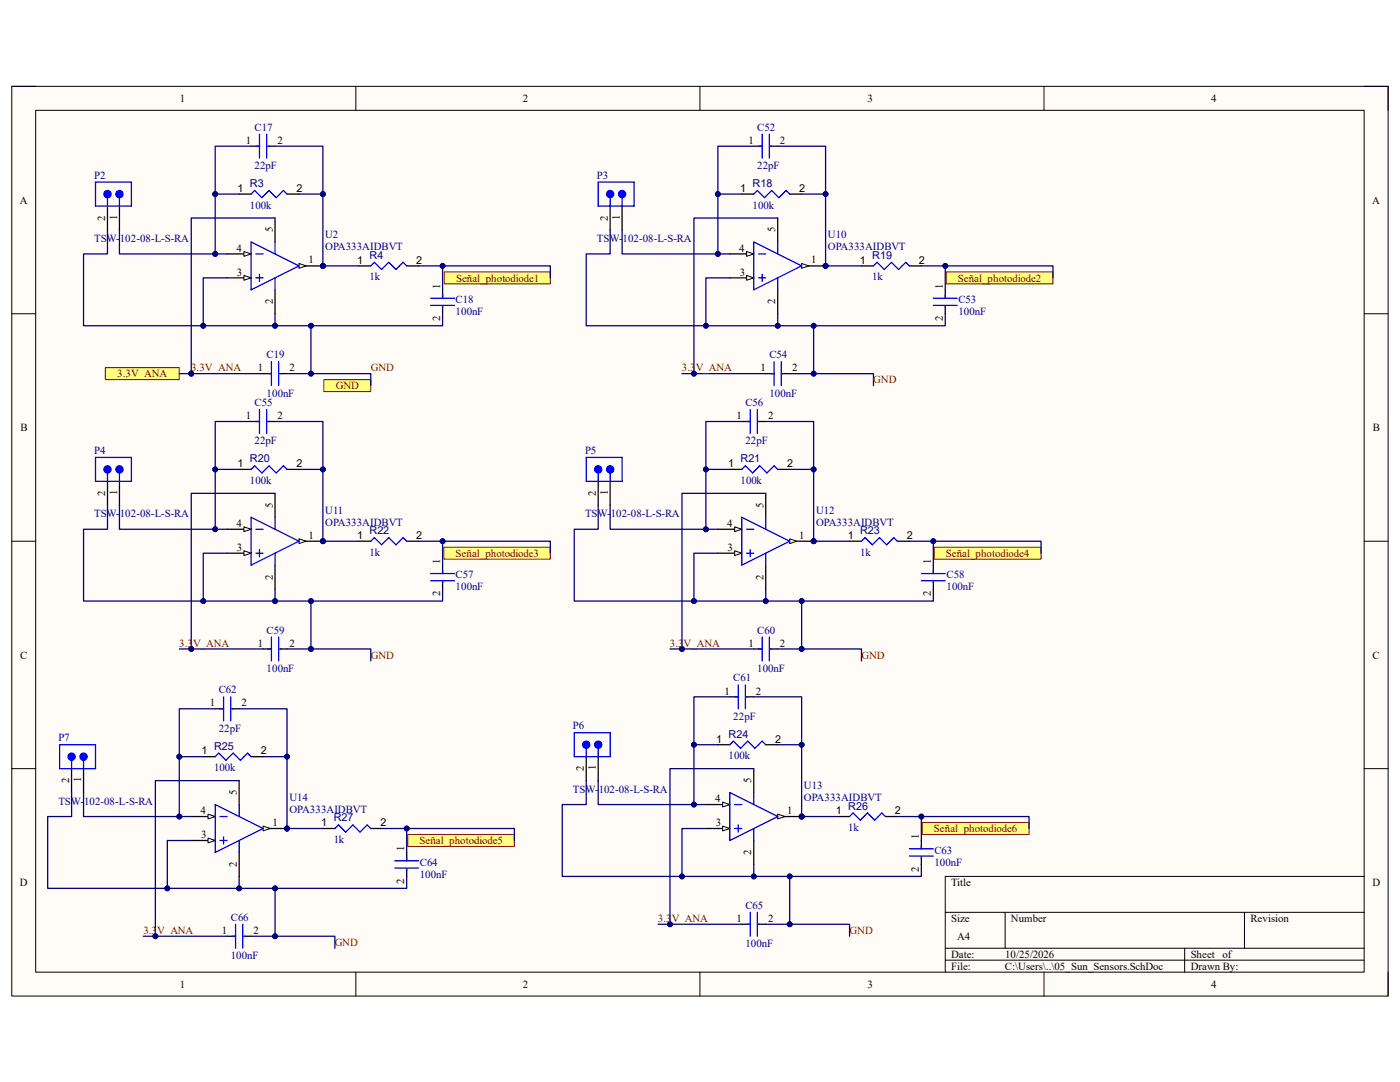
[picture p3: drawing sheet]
<svg xmlns="http://www.w3.org/2000/svg" width="279mm" height="216mm" viewBox="0 0 279 216" stroke-linecap="round" stroke-linejoin="round" font-family="sans-serif">
<defs><g id="words">
<g font-size="2.2">
<text x="35.9" y="20.4">1</text>
<text x="104.4" y="20.4">2</text>
<text x="173.1" y="20.4">3</text>
<text x="241.7" y="20.4">4</text>
<text x="49.1" y="28.7">1</text>
<text x="55.4" y="28.7">2</text>
<text x="149.4" y="28.7">1</text>
<text x="155.7" y="28.7">2</text>
<text x="3.9" y="40.6">A</text>
<text x="47.4" y="38.3">1</text>
<text x="59.2" y="38.3">2</text>
<text x="147.7" y="38.3">1</text>
<text x="159.5" y="38.3">2</text>
<text x="273.9" y="40.6">A</text>
<text x="21" y="44" transform="rotate(-90 21 44)">2</text>
<text x="23.4" y="43.9" transform="rotate(-90 23.4 43.9)">1</text>
<text x="54.4" y="46.4" transform="rotate(-90 54.4 46.4)">5</text>
<text x="121.3" y="44" transform="rotate(-90 121.3 44)">2</text>
<text x="123.7" y="43.9" transform="rotate(-90 123.7 43.9)">1</text>
<text x="154.7" y="46.4" transform="rotate(-90 154.7 46.4)">5</text>
<text x="47.2" y="50.2">4</text>
<text x="61.6" y="52.6">1</text>
<text x="71.3" y="52.6">1</text>
<text x="83.1" y="52.6">2</text>
<text x="147.5" y="50.2">4</text>
<text x="161.9" y="52.6">1</text>
<text x="171.6" y="52.6">1</text>
<text x="183.4" y="52.6">2</text>
<text x="47.3" y="55">3</text>
<text x="87.8" y="57.6" transform="rotate(-90 87.8 57.6)">1</text>
<text x="147.6" y="55">3</text>
<text x="188.2" y="57.6" transform="rotate(-90 188.2 57.6)">1</text>
<text x="54.4" y="60.7" transform="rotate(-90 54.4 60.7)">2</text>
<text x="87.8" y="64.1" transform="rotate(-90 87.8 64.1)">2</text>
<text x="154.7" y="60.7" transform="rotate(-90 154.7 60.7)">2</text>
<text x="188.2" y="64.1" transform="rotate(-90 188.2 64.1)">2</text>
<text x="51.4" y="74.1">1</text>
<text x="57.7" y="74.1">2</text>
<text x="151.8" y="74.1">1</text>
<text x="158.1" y="74.1">2</text>
<text x="49.1" y="83.7">1</text>
<text x="55.4" y="83.7">2</text>
<text x="147" y="83.7">1</text>
<text x="153.3" y="83.7">2</text>
<text x="4.1" y="86">B</text>
<text x="274" y="86">B</text>
<text x="47.4" y="93.2">1</text>
<text x="59.2" y="93.2">2</text>
<text x="145.3" y="93.2">1</text>
<text x="157.1" y="93.2">2</text>
<text x="21" y="98.9" transform="rotate(-90 21 98.9)">2</text>
<text x="23.4" y="98.8" transform="rotate(-90 23.4 98.8)">1</text>
<text x="54.4" y="101.3" transform="rotate(-90 54.4 101.3)">5</text>
<text x="118.9" y="98.9" transform="rotate(-90 118.9 98.9)">2</text>
<text x="121.3" y="98.8" transform="rotate(-90 121.3 98.8)">1</text>
<text x="152.4" y="101.3" transform="rotate(-90 152.4 101.3)">5</text>
<text x="47.2" y="105.2">4</text>
<text x="61.6" y="107.5">1</text>
<text x="71.3" y="107.5">1</text>
<text x="83.1" y="107.5">2</text>
<text x="145.1" y="105.2">4</text>
<text x="159.5" y="107.5">1</text>
<text x="169.2" y="107.5">1</text>
<text x="181" y="107.5">2</text>
<text x="47.3" y="109.9">3</text>
<text x="87.8" y="112.5" transform="rotate(-90 87.8 112.5)">1</text>
<text x="145.2" y="109.9">3</text>
<text x="185.8" y="112.5" transform="rotate(-90 185.8 112.5)">1</text>
<text x="54.4" y="115.7" transform="rotate(-90 54.4 115.7)">2</text>
<text x="87.8" y="119" transform="rotate(-90 87.8 119)">2</text>
<text x="152.4" y="115.7" transform="rotate(-90 152.4 115.7)">2</text>
<text x="185.8" y="119" transform="rotate(-90 185.8 119)">2</text>
<text x="4" y="131.4">C</text>
<text x="51.4" y="129">1</text>
<text x="57.7" y="129">2</text>
<text x="149.4" y="129">1</text>
<text x="155.7" y="129">2</text>
<text x="273.9" y="131.4">C</text>
<text x="41.9" y="141">1</text>
<text x="48.2" y="141">2</text>
<text x="144.6" y="138.6">1</text>
<text x="150.9" y="138.6">2</text>
<text x="142.9" y="148.2">1</text>
<text x="154.7" y="148.2">2</text>
<text x="40.2" y="150.5">1</text>
<text x="52" y="150.5">2</text>
<text x="116.5" y="153.9" transform="rotate(-90 116.5 153.9)">2</text>
<text x="118.9" y="153.7" transform="rotate(-90 118.9 153.7)">1</text>
<text x="13.8" y="156.3" transform="rotate(-90 13.8 156.3)">2</text>
<text x="16.2" y="156.1" transform="rotate(-90 16.2 156.1)">1</text>
<text x="47.2" y="158.6" transform="rotate(-90 47.2 158.6)">5</text>
<text x="142.7" y="160.1">4</text>
<text x="149.9" y="156.3" transform="rotate(-90 149.9 156.3)">5</text>
<text x="40" y="162.5">4</text>
<text x="40.1" y="167.3">3</text>
<text x="54.4" y="164.8">1</text>
<text x="64.1" y="164.9">1</text>
<text x="75.9" y="164.9">2</text>
<text x="142.8" y="164.8">3</text>
<text x="157.1" y="162.5">1</text>
<text x="166.8" y="162.5">1</text>
<text x="178.6" y="162.5">2</text>
<text x="183.4" y="167.5" transform="rotate(-90 183.4 167.5)">1</text>
<text x="47.2" y="173" transform="rotate(-90 47.2 173)">2</text>
<text x="80.7" y="169.8" transform="rotate(-90 80.7 169.8)">1</text>
<text x="149.9" y="170.6" transform="rotate(-90 149.9 170.6)">2</text>
<text x="183.4" y="174" transform="rotate(-90 183.4 174)">2</text>
<text x="4" y="176.8">D</text>
<text x="80.7" y="176.3" transform="rotate(-90 80.7 176.3)">2</text>
<text x="189.8" y="176.8">Title</text>
<text x="273.9" y="176.8">D</text>
<text x="147" y="184">1</text>
<text x="153.3" y="184">2</text>
<text x="189.8" y="184">Size</text>
<text x="201.8" y="184">Number</text>
<text x="249.6" y="184">Revision</text>
<text x="44.3" y="186.4">1</text>
<text x="50.6" y="186.4">2</text>
<text x="189.8" y="191.1">Date:</text>
<text x="191" y="187.5">A4</text>
<text x="200.6" y="191.1">10/25/2026</text>
<text x="237.6" y="191.1">Sheet of</text>
<text x="35.9" y="197.1">1</text>
<text x="104.4" y="197.1">2</text>
<text x="173.1" y="197.1">3</text>
<text x="189.8" y="193.5">File:</text>
<text x="200.6" y="193.5">C:\Users\..\05_Sun_Sensors.SchDoc</text>
<text x="237.6" y="193.5">Drawn By:</text>
<text x="241.7" y="197.1">4</text>
</g>
<g font-size="2.2" fill="#000080">
<text x="50.8" y="26.1">C17</text>
<text x="151.1" y="26.1">C52</text>
<text x="18.8" y="35.6">P2</text>
<text x="50.8" y="33.7">22pF</text>
<text x="119.1" y="35.6">P3</text>
<text x="151.1" y="33.7">22pF</text>
<text x="49.9" y="41.6">100k</text>
<text x="49.9" y="37.3">R3</text>
<text x="150.2" y="41.6">100k</text>
<text x="150.2" y="37.3">R18</text>
<text x="64.9" y="47.6">U2</text>
<text x="165.2" y="47.6">U10</text>
<text x="18.8" y="48.3">TSW-102-08-L-S-RA</text>
<text x="64.9" y="50">OPA333AIDBVT</text>
<text x="73.7" y="51.6">R4</text>
<text x="119.1" y="48.3">TSW-102-08-L-S-RA</text>
<text x="165.2" y="50">OPA333AIDBVT</text>
<text x="174.1" y="51.6">R19</text>
<text x="73.7" y="55.9">1k</text>
<text x="174.1" y="55.9">1k</text>
<text x="90.9" y="62.9">100nF</text>
<text x="90.9" y="60.5">C18</text>
<text x="191.3" y="62.9">100nF</text>
<text x="191.3" y="60.5">C53</text>
<text x="53.2" y="71.5">C19</text>
<text x="153.5" y="71.5">C54</text>
<text x="50.8" y="81">C55</text>
<text x="53.2" y="79.1">100nF</text>
<text x="148.8" y="81">C56</text>
<text x="153.5" y="79.1">100nF</text>
<text x="50.8" y="88.6">22pF</text>
<text x="148.8" y="88.6">22pF</text>
<text x="18.8" y="90.6">P4</text>
<text x="49.9" y="92.2">R20</text>
<text x="116.8" y="90.6">P5</text>
<text x="147.8" y="92.2">R21</text>
<text x="49.9" y="96.6">100k</text>
<text x="147.8" y="96.6">100k</text>
<text x="18.8" y="103.3">TSW-102-08-L-S-RA</text>
<text x="64.9" y="102.5">U11</text>
<text x="64.9" y="104.9">OPA333AIDBVT</text>
<text x="73.7" y="106.6">R22</text>
<text x="116.8" y="103.3">TSW-102-08-L-S-RA</text>
<text x="162.9" y="102.5">U12</text>
<text x="162.9" y="104.9">OPA333AIDBVT</text>
<text x="171.7" y="106.6">R23</text>
<text x="73.7" y="110.9">1k</text>
<text x="171.7" y="110.9">1k</text>
<text x="90.9" y="117.8">100nF</text>
<text x="90.9" y="115.4">C57</text>
<text x="188.9" y="117.8">100nF</text>
<text x="188.9" y="115.4">C58</text>
<text x="53.2" y="126.4">C59</text>
<text x="151.1" y="126.4">C60</text>
<text x="53.2" y="134">100nF</text>
<text x="146.3" y="136">C61</text>
<text x="151.1" y="134">100nF</text>
<text x="43.6" y="138.3">C62</text>
<text x="146.3" y="143.6">22pF</text>
<text x="11.6" y="147.9">P7</text>
<text x="42.7" y="149.6">R25</text>
<text x="43.6" y="146">22pF</text>
<text x="114.3" y="145.5">P6</text>
<text x="145.4" y="147.2">R24</text>
<text x="42.7" y="153.9">100k</text>
<text x="145.4" y="151.5">100k</text>
<text x="11.6" y="160.6">TSW-102-08-L-S-RA</text>
<text x="57.7" y="159.9">U14</text>
<text x="114.3" y="158.2">TSW-102-08-L-S-RA</text>
<text x="160.4" y="157.4">U13</text>
<text x="160.4" y="159.9">OPA333AIDBVT</text>
<text x="169.3" y="161.5">R26</text>
<text x="57.7" y="162.2">OPA333AIDBVT</text>
<text x="66.6" y="163.9">R27</text>
<text x="169.3" y="165.8">1k</text>
<text x="66.6" y="168.2">1k</text>
<text x="83.8" y="172.7">C64</text>
<text x="186.5" y="172.7">100nF</text>
<text x="186.5" y="170.3">C63</text>
<text x="83.8" y="175.1">100nF</text>
<text x="46.1" y="183.7">C66</text>
<text x="148.8" y="181.4">C65</text>
<text x="46.1" y="191.4">100nF</text>
<text x="148.8" y="189">100nF</text>
</g>
<g font-size="2.2" fill="#800000">
<text x="91" y="56.2">Señal_photodiode1</text>
<text x="191.2" y="56.2">Señal_photodiode2</text>
<text x="23.4" y="75.3">3.3V_ANA</text>
<text x="38.1" y="74.1">3.3V_ANA</text>
<text x="67" y="77.7">GND</text>
<text x="74" y="74.1">GND</text>
<text x="136.1" y="74.1">3.3V_ANA</text>
<text x="174.3" y="76.5">GND</text>
<text x="90.9" y="111.1">Señal_photodiode3</text>
<text x="188.8" y="111.1">Señal_photodiode4</text>
<text x="35.8" y="129">3.3V_ANA</text>
<text x="74" y="131.4">GND</text>
<text x="133.7" y="129">3.3V_ANA</text>
<text x="171.9" y="131.4">GND</text>
<text x="186.4" y="166">Señal_photodiode6</text>
<text x="83.7" y="168.4">Señal_photodiode5</text>
<text x="131.3" y="184">3.3V_ANA</text>
<text x="28.6" y="186.4">3.3V_ANA</text>
<text x="66.8" y="188.8">GND</text>
<text x="169.5" y="186.4">GND</text>
</g>
</g></defs>
<path d="M2.3 17.2h274.7v181.6h-274.7z" fill-rule="evenodd" fill="#fffcf8"/>
<path d="M2.3 17.2h274.7v181.6h-274.7z" fill="none" stroke="#000" stroke-width=".2"/>
<path d="M7.1 22h265.1v172h-265.1z" fill-rule="evenodd" fill="#fffcf8"/>
<g fill="none" stroke="#000" stroke-width=".2">
<path d="M2.3 17.2h4.8M71 17.2v4.8M139.7 17.2v4.8M208.4 17.2v4.8M272.2 17.2h4.8v4.8M7.1 22h265.1v172h-265.1zM2.3 62.6h4.8M272.2 62.6h4.8M2.3 108h4.8M272.2 108h4.8M2.3 153.4h4.8M272.2 153.4h4.8"/>
<path d="M272.2 174.9h-83.6v19.1M71 194v4.8M139.7 194v4.8M188.6 182h83.6M188.6 189.2h83.6M188.6 191.6h83.6M200.6 182v7.2M208.4 194v4.8M236.4 189.2v4.8M248.4 182v7.2M277 194v4.8"/>
</g>
<circle cx="64.4" cy="53.1" r=".48" fill="#000080"/>
<circle cx="64.4" cy="53.1" r=".48" fill="none" stroke="#000080" stroke-width=".2"/>
<path d="M45.3 50.7h4.8" fill="none" stroke="#000" stroke-width=".25"/>
<path d="M48.7 50.2l1.4 .5-1.4 .4z" fill="#f8fcff"/>
<path d="M48.7 50.2l1.4 .5-1.4 .4z" fill="none" stroke="#000" stroke-width=".2"/>
<path d="M45.3 55.4h4.8" fill="none" stroke="#000" stroke-width=".25"/>
<path d="M48.7 55l1.4 .4-1.4 .5z" fill="#f8fcff"/>
<path d="M48.7 55l1.4 .4-1.4 .5z" fill="none" stroke="#000" stroke-width=".2"/>
<path d="M54.9 57.8v4.8M59.7 53.1h4.7" fill="none" stroke="#000" stroke-width=".25"/>
<path d="M59.7 52.6l1.4 .5-1.4 .4z" fill="#f8fcff"/>
<path d="M59.7 52.6l1.4 .5-1.4 .4z" fill="none" stroke="#000" stroke-width=".2"/>
<circle cx="64.4" cy="53.1" r=".48" fill="#000080"/>
<circle cx="64.4" cy="53.1" r=".48" fill="none" stroke="#000080" stroke-width=".2"/>
<path d="M47.7 38.7h2.4M50.1 29.2h1.7M53.5 29.2h1.4M57.3 38.7h2.4M54.9 43.5v4.8M71.6 53.1h2.4M81.2 53.1h2.4M88.3 57.8v1.7M52.5 74.6h1.7M55.8 74.6h1.5M88.3 61.2v1.4" fill="none" stroke="#000" stroke-width=".25"/>
<g fill="none" stroke="#00f" stroke-width=".25">
<path d="M50.1 38.7l.7-.7 1.5 1.4 1.4-1.4 1.4 1.4 1.5-1.4 .7 .7M51.1 29.2h.7M51.8 26.8v4.8M53.2 26.8v4.8M53.5 29.2h.2M50.1 48.3l9.6 4.8-9.6 4.7zM51.1 50.7h1.4M51.1 55.4h1.4M51.8 54.7v1.5M54.9 48.3v2.4M54.9 55.4v2.4M74 53.1l.7-.8 1.4 1.5 1.5-1.5 1.4 1.5 1.4-1.5 .8 .8"/>
<path d="M85.9 59.5h4.8M88.3 58.8v.7M53.5 74.6h.7M54.2 72.2v4.7M55.6 72.2v4.7M55.8 74.6h.3M85.9 60.9h4.8M88.3 61.2v.2"/>
</g>
<path d="M88.7 54.3h21.1v2.3h-21.1z" fill-rule="evenodd" fill="#ffff80"/>
<path d="M88.7 54.3h21.1v2.3h-21.1z" fill="none" stroke="#800000" stroke-width=".2"/>
<path d="M64.6 75.7h9.4v2.4h-9.4z" fill-rule="evenodd" fill="#ffff80"/>
<path d="M64.6 75.7h9.4v2.4h-9.4z" fill="none" stroke="#800000" stroke-width=".2"/>
<path d="M21 73.4h14.8v2.3h-14.8z" fill-rule="evenodd" fill="#ffff80"/>
<path d="M21 73.4h14.8v2.3h-14.8z" fill="none" stroke="#800000" stroke-width=".2"/>
<circle cx="164.8" cy="53.1" r=".48" fill="#000080"/>
<circle cx="164.8" cy="53.1" r=".48" fill="none" stroke="#000080" stroke-width=".2"/>
<path d="M145.7 50.7h4.7" fill="none" stroke="#000" stroke-width=".25"/>
<path d="M149 50.2l1.4 .5-1.4 .4z" fill="#f8fcff"/>
<path d="M149 50.2l1.4 .5-1.4 .4z" fill="none" stroke="#000" stroke-width=".2"/>
<path d="M145.7 55.4h4.7" fill="none" stroke="#000" stroke-width=".25"/>
<path d="M149 55l1.4 .4-1.4 .5z" fill="#f8fcff"/>
<path d="M149 55l1.4 .4-1.4 .5z" fill="none" stroke="#000" stroke-width=".2"/>
<path d="M155.2 57.8v4.8M160 53.1h4.8" fill="none" stroke="#000" stroke-width=".25"/>
<path d="M160 52.6l1.4 .5-1.4 .4z" fill="#f8fcff"/>
<path d="M160 52.6l1.4 .5-1.4 .4z" fill="none" stroke="#000" stroke-width=".2"/>
<circle cx="164.8" cy="53.1" r=".48" fill="#000080"/>
<circle cx="164.8" cy="53.1" r=".48" fill="none" stroke="#000080" stroke-width=".2"/>
<path d="M148 38.7h2.4M150.4 29.2h1.7M153.8 29.2h1.4M157.6 38.7h2.4M155.2 43.5v4.8M171.9 53.1h2.4M181.5 53.1h2.4M188.6 57.8v1.7M152.8 74.6h1.7M156.2 74.6h1.4M188.6 61.2v1.4" fill="none" stroke="#000" stroke-width=".25"/>
<g fill="none" stroke="#00f" stroke-width=".25">
<path d="M150.4 38.7l.7-.7 1.5 1.4 1.4-1.4 1.4 1.4 1.5-1.4 .7 .7M151.4 29.2h.7M152.1 26.8v4.8M153.5 26.8v4.8M153.8 29.2h.2M150.4 48.3l9.6 4.8-9.6 4.7zM151.4 50.7h1.4M151.4 55.4h1.4M152.1 54.7v1.5M155.2 48.3v2.4M155.2 55.4v2.4M174.3 53.1l.7-.8 1.5 1.5 1.4-1.5 1.4 1.5 1.5-1.5 .7 .8"/>
<path d="M186.3 59.5h4.7M188.6 58.8v.7M153.8 74.6h.7M154.5 72.2v4.7M155.9 72.2v4.7M156.2 74.6h.2M186.3 60.9h4.7M188.6 61.2v.2"/>
</g>
<path d="M188.8 54.3h21.3v2.3h-21.3z" fill-rule="evenodd" fill="#ffff80"/>
<path d="M188.8 54.3h21.3v2.3h-21.3z" fill="none" stroke="#800000" stroke-width=".2"/>
<circle cx="64.4" cy="108" r=".48" fill="#000080"/>
<circle cx="64.4" cy="108" r=".48" fill="none" stroke="#000080" stroke-width=".2"/>
<path d="M45.3 105.6h4.8" fill="none" stroke="#000" stroke-width=".25"/>
<path d="M48.7 105.1l1.4 .5-1.4 .5z" fill="#f8fcff"/>
<path d="M48.7 105.1l1.4 .5-1.4 .5z" fill="none" stroke="#000" stroke-width=".2"/>
<path d="M45.3 110.4h4.8" fill="none" stroke="#000" stroke-width=".25"/>
<path d="M48.7 109.9l1.4 .5-1.4 .5z" fill="#f8fcff"/>
<path d="M48.7 109.9l1.4 .5-1.4 .5z" fill="none" stroke="#000" stroke-width=".2"/>
<path d="M54.9 112.8v4.7M59.7 108h4.7" fill="none" stroke="#000" stroke-width=".25"/>
<path d="M59.7 107.5l1.4 .5-1.4 .5z" fill="#f8fcff"/>
<path d="M59.7 107.5l1.4 .5-1.4 .5z" fill="none" stroke="#000" stroke-width=".2"/>
<circle cx="64.4" cy="108" r=".48" fill="#000080"/>
<circle cx="64.4" cy="108" r=".48" fill="none" stroke="#000080" stroke-width=".2"/>
<path d="M47.7 93.7h2.4M50.1 84.1h1.7M53.5 84.1h1.4M54.9 98.4v4.8M57.3 93.7h2.4M71.6 108h2.4M81.2 108h2.4M88.3 112.8v1.6M88.3 116.1v1.4M52.5 129.5h1.7M55.8 129.5h1.5" fill="none" stroke="#000" stroke-width=".25"/>
<g fill="none" stroke="#00f" stroke-width=".25">
<path d="M50.1 93.7l.7-.8 1.5 1.5 1.4-1.5 1.4 1.5 1.5-1.5 .7 .8M51.1 84.1h.7M51.8 81.7v4.8M53.2 81.7v4.8M53.5 84.1h.2M50.1 103.2l9.6 4.8-9.6 4.8zM51.1 105.6h1.4M51.1 110.4h1.4M51.8 109.7v1.4M54.9 103.2v2.4M54.9 110.4v2.4M74 108l.7-.7 1.4 1.4 1.5-1.4 1.4 1.4 1.4-1.4 .8 .7"/>
<path d="M85.9 114.4h4.8M85.9 115.9h4.8M88.3 113.7v.7M88.3 116.1v.3M53.5 129.5h.7M54.2 127.1v4.8M55.6 127.1v4.8M55.8 129.5h.3"/>
</g>
<path d="M88.6 109.2h21.2v2.4h-21.2z" fill-rule="evenodd" fill="#ffff80"/>
<path d="M88.6 109.2h21.2v2.4h-21.2z" fill="none" stroke="#800000" stroke-width=".2"/>
<circle cx="162.4" cy="108" r=".48" fill="#000080"/>
<circle cx="162.4" cy="108" r=".48" fill="none" stroke="#000080" stroke-width=".2"/>
<path d="M143.3 105.6h4.7" fill="none" stroke="#000" stroke-width=".25"/>
<path d="M146.6 105.1l1.4 .5-1.4 .5z" fill="#f8fcff"/>
<path d="M146.6 105.1l1.4 .5-1.4 .5z" fill="none" stroke="#000" stroke-width=".2"/>
<path d="M143.3 110.4h4.7" fill="none" stroke="#000" stroke-width=".25"/>
<path d="M146.6 109.9l1.4 .5-1.4 .5z" fill="#f8fcff"/>
<path d="M146.6 109.9l1.4 .5-1.4 .5z" fill="none" stroke="#000" stroke-width=".2"/>
<path d="M152.8 112.8v4.7M157.6 108h4.8" fill="none" stroke="#000" stroke-width=".25"/>
<path d="M157.6 107.5l1.4 .5-1.4 .5z" fill="#f8fcff"/>
<path d="M157.6 107.5l1.4 .5-1.4 .5z" fill="none" stroke="#000" stroke-width=".2"/>
<circle cx="162.4" cy="108" r=".48" fill="#000080"/>
<circle cx="162.4" cy="108" r=".48" fill="none" stroke="#000080" stroke-width=".2"/>
<path d="M145.7 93.7h2.3M148 84.1h1.7M151.4 84.1h1.4M152.8 98.4v4.8M155.2 93.7h2.4M169.5 108h2.4M179.1 108h2.4M186.3 112.8v1.6M186.3 116.1v1.4M150.4 129.5h1.7M153.8 129.5h1.4" fill="none" stroke="#000" stroke-width=".25"/>
<g fill="none" stroke="#00f" stroke-width=".25">
<path d="M148 93.7l.8-.8 1.4 1.5 1.4-1.5 1.5 1.5 1.4-1.5 .7 .8M149 84.1h.7M149.7 81.7v4.8M151.1 81.7v4.8M151.4 84.1h.2M148 103.2l9.6 4.8-9.6 4.8zM149 105.6h1.4M149 110.4h1.4M149.7 109.7v1.4M152.8 103.2v2.4M152.8 110.4v2.4M171.9 108l.7-.7 1.5 1.4 1.4-1.4 1.4 1.4 1.5-1.4 .7 .7"/>
<path d="M183.9 114.4h4.7M183.9 115.9h4.7M186.3 113.7v.7M186.3 116.1v.3M151.4 129.5h.7M152.1 127.1v4.8M153.5 127.1v4.8M153.8 129.5h.2"/>
</g>
<path d="M186.4 109.2h21.4v2.4h-21.4z" fill-rule="evenodd" fill="#ffff80"/>
<path d="M186.4 109.2h21.4v2.4h-21.4z" fill="none" stroke="#800000" stroke-width=".2"/>
<circle cx="57.3" cy="165.3" r=".48" fill="#000080"/>
<circle cx="57.3" cy="165.3" r=".48" fill="none" stroke="#000080" stroke-width=".2"/>
<path d="M38.2 162.9h4.7" fill="none" stroke="#000" stroke-width=".25"/>
<path d="M41.5 162.5l1.4 .4-1.4 .5z" fill="#f8fcff"/>
<path d="M41.5 162.5l1.4 .4-1.4 .5z" fill="none" stroke="#000" stroke-width=".2"/>
<path d="M38.2 167.7h4.7" fill="none" stroke="#000" stroke-width=".25"/>
<path d="M41.5 167.2l1.4 .5-1.4 .5z" fill="#f8fcff"/>
<path d="M41.5 167.2l1.4 .5-1.4 .5z" fill="none" stroke="#000" stroke-width=".2"/>
<path d="M47.7 170.1v4.8M52.5 165.3h4.8" fill="none" stroke="#000" stroke-width=".25"/>
<path d="M52.5 164.8l1.4 .5-1.4 .5z" fill="#f8fcff"/>
<path d="M52.5 164.8l1.4 .5-1.4 .5z" fill="none" stroke="#000" stroke-width=".2"/>
<circle cx="57.3" cy="165.3" r=".48" fill="#000080"/>
<circle cx="57.3" cy="165.3" r=".48" fill="none" stroke="#000080" stroke-width=".2"/>
<path d="M40.6 151h2.3M42.9 141.4h1.7M46.3 141.4h1.4M47.7 155.8v4.7M50.1 151h2.4M64.4 165.3h2.4M74 165.3h2.4M81.2 170.1v1.7M81.2 173.4v1.5M45.3 186.8h1.7M48.7 186.8h1.4" fill="none" stroke="#000" stroke-width=".25"/>
<g fill="none" stroke="#00f" stroke-width=".25">
<path d="M44.6 139v4.8M46.1 139v4.8M42.9 151l.8-.7 1.4 1.4 1.4-1.4 1.5 1.4 1.4-1.4 .7 .7M43.9 141.4h.7M46.3 141.4h.2M42.9 160.5l9.6 4.8-9.6 4.8zM43.9 162.9h1.4M43.9 167.7h1.4M44.6 167v1.4M47.7 160.5v2.4M47.7 167.7v2.4M66.8 165.3l.7-.7 1.5 1.4 1.4-1.4 1.5 1.4 1.4-1.4 .7 .7"/>
<path d="M78.8 171.8h4.8M78.8 173.2h4.8M81.2 171v.8M81.2 173.4v.3M46.3 186.8h.7M47 184.4v4.8M48.4 184.4v4.8M48.7 186.8h.2"/>
</g>
<path d="M81.4 166.5h21.3v2.4h-21.3z" fill-rule="evenodd" fill="#ffff80"/>
<path d="M81.4 166.5h21.3v2.4h-21.3z" fill="none" stroke="#800000" stroke-width=".2"/>
<circle cx="160" cy="162.9" r=".48" fill="#000080"/>
<circle cx="160" cy="162.9" r=".48" fill="none" stroke="#000080" stroke-width=".2"/>
<path d="M140.9 160.5h4.8" fill="none" stroke="#000" stroke-width=".25"/>
<path d="M144.2 160.1l1.5 .4-1.5 .5z" fill="#f8fcff"/>
<path d="M144.2 160.1l1.5 .4-1.5 .5z" fill="none" stroke="#000" stroke-width=".2"/>
<path d="M140.9 165.3h4.8" fill="none" stroke="#000" stroke-width=".25"/>
<path d="M144.2 164.8l1.5 .5-1.5 .5z" fill="#f8fcff"/>
<path d="M144.2 164.8l1.5 .5-1.5 .5z" fill="none" stroke="#000" stroke-width=".2"/>
<path d="M150.4 167.7v4.8M155.2 162.9h4.8" fill="none" stroke="#000" stroke-width=".25"/>
<path d="M155.2 162.5l1.4 .4-1.4 .5z" fill="#f8fcff"/>
<path d="M155.2 162.5l1.4 .4-1.4 .5z" fill="none" stroke="#000" stroke-width=".2"/>
<circle cx="160" cy="162.9" r=".48" fill="#000080"/>
<circle cx="160" cy="162.9" r=".48" fill="none" stroke="#000080" stroke-width=".2"/>
<path d="M145.7 139h1.6M149 139h1.4M143.3 148.6h2.4M150.4 153.4v4.8M152.8 148.6h2.4M167.2 162.9h2.3M176.7 162.9h2.4M183.9 167.7v1.7M183.9 171v1.5M148.1 184.4h1.6M151.4 184.4h1.4" fill="none" stroke="#000" stroke-width=".25"/>
<g fill="none" stroke="#00f" stroke-width=".25">
<path d="M146.6 139h.7M147.3 136.7v4.7M148.8 136.7v4.7M149 139h.2M145.7 158.2l9.5 4.7-9.5 4.8zM145.7 148.6l.7-.7 1.4 1.4 1.4-1.4 1.5 1.4 1.4-1.4 .7 .7M150.4 158.2v2.3M146.6 160.5h1.4M146.6 165.3h1.4M147.3 164.6v1.4M150.4 165.3v2.4M169.5 162.9l.8-.7 1.4 1.5 1.4-1.5 1.5 1.5 1.4-1.5 .7 .7"/>
<path d="M181.5 169.4h4.8M181.5 170.8h4.8M183.9 168.7v.7M183.9 171v.3M149 184.4h.7M149.7 182v4.8M151.2 182v4.8M151.4 184.4h.2"/>
</g>
<path d="M184 164.1h21.4v2.4h-21.4z" fill-rule="evenodd" fill="#ffff80"/>
<path d="M184 164.1h21.4v2.4h-21.4z" fill="none" stroke="#800000" stroke-width=".2"/>
<path d="M21.4 41.1v4.8M23.8 41.1v4.8" fill="none" stroke="#000" stroke-width=".25"/>
<path d="M19.1 36.3h7.1v4.8h-7.1zM21.4 39.4v1.7" fill="none" stroke="#00f" stroke-width=".25"/>
<circle cx="21.4" cy="38.7" r=".72" fill="#00f"/>
<g fill="none" stroke="#00f" stroke-width=".25">
<path d="M23.8 39.4v1.7"/>
<circle cx="21.4" cy="38.7" r=".72"/>
</g>
<circle cx="23.8" cy="38.7" r=".72" fill="#00f"/>
<g fill="none" stroke="#00f" stroke-width=".25">
<path d="M119.4 36.3h7.1v4.8h-7.1zM121.8 39.4v1.7"/>
<circle cx="23.8" cy="38.7" r=".72"/>
</g>
<path d="M121.8 41.1v4.8M124.2 41.1v4.8" fill="none" stroke="#000" stroke-width=".25"/>
<circle cx="121.8" cy="38.7" r=".72" fill="#00f"/>
<g fill="none" stroke="#00f" stroke-width=".25">
<path d="M124.2 39.4v1.7"/>
<circle cx="121.8" cy="38.7" r=".72"/>
</g>
<circle cx="124.2" cy="38.7" r=".72" fill="#00f"/>
<g fill="none" stroke="#00f" stroke-width=".25">
<path d="M19.1 91.3h7.1v4.7h-7.1zM21.5 94.4v1.6"/>
<circle cx="124.2" cy="38.7" r=".72"/>
</g>
<path d="M21.5 96v4.8M23.8 96v4.8" fill="none" stroke="#000" stroke-width=".25"/>
<circle cx="21.4" cy="93.7" r=".72" fill="#00f"/>
<g fill="none" stroke="#00f" stroke-width=".25">
<path d="M23.8 94.4v1.6"/>
<circle cx="21.4" cy="93.7" r=".72"/>
</g>
<circle cx="23.8" cy="93.7" r=".72" fill="#00f"/>
<g fill="none" stroke="#00f" stroke-width=".25">
<path d="M117 91.3h7.2v4.7h-7.2zM119.4 94.4v1.6"/>
<circle cx="23.8" cy="93.7" r=".72"/>
</g>
<path d="M119.4 96v4.8M121.8 96v4.8" fill="none" stroke="#000" stroke-width=".25"/>
<circle cx="119.4" cy="93.7" r=".72" fill="#00f"/>
<g fill="none" stroke="#00f" stroke-width=".25">
<path d="M121.8 94.4v1.6"/>
<circle cx="119.4" cy="93.7" r=".72"/>
</g>
<circle cx="121.8" cy="93.7" r=".72" fill="#00f"/>
<g fill="none" stroke="#00f" stroke-width=".25">
<path d="M11.9 148.6h7.2v4.8h-7.2zM14.3 151.7v1.7"/>
<circle cx="121.8" cy="93.7" r=".72"/>
</g>
<path d="M14.3 153.4v4.8M16.7 153.4v4.8" fill="none" stroke="#000" stroke-width=".25"/>
<circle cx="14.3" cy="151" r=".72" fill="#00f"/>
<g fill="none" stroke="#00f" stroke-width=".25">
<path d="M16.7 151.7v1.7"/>
<circle cx="14.3" cy="151" r=".72"/>
</g>
<circle cx="16.7" cy="151" r=".72" fill="#00f"/>
<g fill="none" stroke="#00f" stroke-width=".25">
<path d="M114.6 146.2h7.2v4.8h-7.2zM117 149.3v1.7"/>
<circle cx="16.7" cy="151" r=".72"/>
</g>
<path d="M117 151v4.8M119.4 151v4.8" fill="none" stroke="#000" stroke-width=".25"/>
<circle cx="117" cy="148.6" r=".72" fill="#00f"/>
<g fill="none" stroke="#00f" stroke-width=".25">
<path d="M119.4 149.3v1.7"/>
<circle cx="117" cy="148.6" r=".72"/>
</g>
<circle cx="119.4" cy="148.6" r=".72" fill="#00f"/>
<circle cx="119.4" cy="148.6" r=".72" fill="none" stroke="#00f" stroke-width=".25"/>
<circle cx="38.2" cy="74.6" r=".48" fill="#000080"/>
<circle cx="38.2" cy="74.6" r=".48" fill="none" stroke="#000080" stroke-width=".2"/>
<path d="M54.9 29.2h9.5v9.5h-4.7" fill="none" stroke="#000080" stroke-width=".25"/>
<circle cx="64.4" cy="38.7" r=".48" fill="#000080"/>
<circle cx="64.4" cy="38.7" r=".48" fill="none" stroke="#000080" stroke-width=".2"/>
<path d="M64.4 38.7v14.4" fill="none" stroke="#000080" stroke-width=".25"/>
<circle cx="64.4" cy="53.1" r=".48" fill="#000080"/>
<circle cx="64.4" cy="53.1" r=".48" fill="none" stroke="#000080" stroke-width=".2"/>
<circle cx="64.4" cy="38.7" r=".48" fill="#000080"/>
<circle cx="64.4" cy="38.7" r=".48" fill="none" stroke="#000080" stroke-width=".2"/>
<path d="M50.1 29.2h-7.2v9.5h4.8" fill="none" stroke="#000080" stroke-width=".25"/>
<circle cx="42.9" cy="38.7" r=".48" fill="#000080"/>
<circle cx="42.9" cy="38.7" r=".48" fill="none" stroke="#000080" stroke-width=".2"/>
<path d="M42.9 38.7v12" fill="none" stroke="#000080" stroke-width=".25"/>
<circle cx="42.9" cy="50.7" r=".48" fill="#000080"/>
<circle cx="42.9" cy="50.7" r=".48" fill="none" stroke="#000080" stroke-width=".2"/>
<circle cx="42.9" cy="38.7" r=".48" fill="#000080"/>
<circle cx="42.9" cy="38.7" r=".48" fill="none" stroke="#000080" stroke-width=".2"/>
<path d="M64.4 53.1h7.2" fill="none" stroke="#000080" stroke-width=".25"/>
<circle cx="64.4" cy="53.1" r=".48" fill="#000080"/>
<circle cx="64.4" cy="53.1" r=".48" fill="none" stroke="#000080" stroke-width=".2"/>
<path d="M83.6 53.1h4.7v4.7" fill="none" stroke="#000080" stroke-width=".25"/>
<circle cx="88.3" cy="53.1" r=".48" fill="#000080"/>
<circle cx="88.3" cy="53.1" r=".48" fill="none" stroke="#000080" stroke-width=".2"/>
<path d="M88.3 62.6v2.4h-47.7" fill="none" stroke="#000080" stroke-width=".25"/>
<circle cx="62.1" cy="65" r=".48" fill="#000080"/>
<circle cx="62.1" cy="65" r=".48" fill="none" stroke="#000080" stroke-width=".2"/>
<circle cx="54.9" cy="65" r=".48" fill="#000080"/>
<circle cx="54.9" cy="65" r=".48" fill="none" stroke="#000080" stroke-width=".2"/>
<circle cx="40.6" cy="65" r=".48" fill="#000080"/>
<circle cx="40.6" cy="65" r=".48" fill="none" stroke="#000080" stroke-width=".2"/>
<path d="M88.3 53.1h21.5v2.3" fill="none" stroke="#000080" stroke-width=".25"/>
<circle cx="88.3" cy="53.1" r=".48" fill="#000080"/>
<circle cx="88.3" cy="53.1" r=".48" fill="none" stroke="#000080" stroke-width=".2"/>
<path d="M54.9 62.6v2.4" fill="none" stroke="#000080" stroke-width=".25"/>
<circle cx="54.9" cy="65" r=".48" fill="#000080"/>
<circle cx="54.9" cy="65" r=".48" fill="none" stroke="#000080" stroke-width=".2"/>
<path d="M57.3 74.6h16.7v2.3" fill="none" stroke="#000080" stroke-width=".25"/>
<circle cx="62.1" cy="74.6" r=".48" fill="#000080"/>
<circle cx="62.1" cy="74.6" r=".48" fill="none" stroke="#000080" stroke-width=".2"/>
<path d="M62.1 65v9.6" fill="none" stroke="#000080" stroke-width=".25"/>
<circle cx="62.1" cy="74.6" r=".48" fill="#000080"/>
<circle cx="62.1" cy="74.6" r=".48" fill="none" stroke="#000080" stroke-width=".2"/>
<circle cx="62.1" cy="65" r=".48" fill="#000080"/>
<circle cx="62.1" cy="65" r=".48" fill="none" stroke="#000080" stroke-width=".2"/>
<path d="M54.9 43.5h-16.7v31.1" fill="none" stroke="#000080" stroke-width=".25"/>
<circle cx="38.2" cy="74.6" r=".48" fill="#000080"/>
<circle cx="38.2" cy="74.6" r=".48" fill="none" stroke="#000080" stroke-width=".2"/>
<path d="M35.8 74.6h16.7" fill="none" stroke="#000080" stroke-width=".25"/>
<circle cx="38.2" cy="74.6" r=".48" fill="#000080"/>
<circle cx="38.2" cy="74.6" r=".48" fill="none" stroke="#000080" stroke-width=".2"/>
<path d="M155.2 29.2h9.6v9.5h-4.8" fill="none" stroke="#000080" stroke-width=".25"/>
<circle cx="164.8" cy="38.7" r=".48" fill="#000080"/>
<circle cx="164.8" cy="38.7" r=".48" fill="none" stroke="#000080" stroke-width=".2"/>
<path d="M164.8 38.7v14.4" fill="none" stroke="#000080" stroke-width=".25"/>
<circle cx="164.8" cy="53.1" r=".48" fill="#000080"/>
<circle cx="164.8" cy="53.1" r=".48" fill="none" stroke="#000080" stroke-width=".2"/>
<circle cx="164.8" cy="38.7" r=".48" fill="#000080"/>
<circle cx="164.8" cy="38.7" r=".48" fill="none" stroke="#000080" stroke-width=".2"/>
<path d="M150.4 29.2h-7.1v9.5h4.7" fill="none" stroke="#000080" stroke-width=".25"/>
<circle cx="143.3" cy="38.7" r=".48" fill="#000080"/>
<circle cx="143.3" cy="38.7" r=".48" fill="none" stroke="#000080" stroke-width=".2"/>
<path d="M143.3 38.7v12" fill="none" stroke="#000080" stroke-width=".25"/>
<circle cx="143.3" cy="50.7" r=".48" fill="#000080"/>
<circle cx="143.3" cy="50.7" r=".48" fill="none" stroke="#000080" stroke-width=".2"/>
<circle cx="143.3" cy="38.7" r=".48" fill="#000080"/>
<circle cx="143.3" cy="38.7" r=".48" fill="none" stroke="#000080" stroke-width=".2"/>
<path d="M164.8 53.1h7.1" fill="none" stroke="#000080" stroke-width=".25"/>
<circle cx="164.8" cy="53.1" r=".48" fill="#000080"/>
<circle cx="164.8" cy="53.1" r=".48" fill="none" stroke="#000080" stroke-width=".2"/>
<path d="M183.9 53.1h4.7v4.7" fill="none" stroke="#000080" stroke-width=".25"/>
<circle cx="188.6" cy="53.1" r=".48" fill="#000080"/>
<circle cx="188.6" cy="53.1" r=".48" fill="none" stroke="#000080" stroke-width=".2"/>
<path d="M188.6 62.6v2.4h-47.7" fill="none" stroke="#000080" stroke-width=".25"/>
<circle cx="162.4" cy="65" r=".48" fill="#000080"/>
<circle cx="162.4" cy="65" r=".48" fill="none" stroke="#000080" stroke-width=".2"/>
<circle cx="155.2" cy="65" r=".48" fill="#000080"/>
<circle cx="155.2" cy="65" r=".48" fill="none" stroke="#000080" stroke-width=".2"/>
<circle cx="140.9" cy="65" r=".48" fill="#000080"/>
<circle cx="140.9" cy="65" r=".48" fill="none" stroke="#000080" stroke-width=".2"/>
<path d="M188.6 53.1h21.5v2.3" fill="none" stroke="#000080" stroke-width=".25"/>
<circle cx="188.6" cy="53.1" r=".48" fill="#000080"/>
<circle cx="188.6" cy="53.1" r=".48" fill="none" stroke="#000080" stroke-width=".2"/>
<path d="M155.2 62.6v2.4" fill="none" stroke="#000080" stroke-width=".25"/>
<circle cx="155.2" cy="65" r=".48" fill="#000080"/>
<circle cx="155.2" cy="65" r=".48" fill="none" stroke="#000080" stroke-width=".2"/>
<path d="M157.6 74.6h16.7v2.3" fill="none" stroke="#000080" stroke-width=".25"/>
<circle cx="162.4" cy="74.6" r=".48" fill="#000080"/>
<circle cx="162.4" cy="74.6" r=".48" fill="none" stroke="#000080" stroke-width=".2"/>
<path d="M162.4 65v9.6" fill="none" stroke="#000080" stroke-width=".25"/>
<circle cx="162.4" cy="74.6" r=".48" fill="#000080"/>
<circle cx="162.4" cy="74.6" r=".48" fill="none" stroke="#000080" stroke-width=".2"/>
<circle cx="162.4" cy="65" r=".48" fill="#000080"/>
<circle cx="162.4" cy="65" r=".48" fill="none" stroke="#000080" stroke-width=".2"/>
<path d="M155.2 43.5h-16.7v31.1" fill="none" stroke="#000080" stroke-width=".25"/>
<circle cx="138.5" cy="74.6" r=".48" fill="#000080"/>
<circle cx="138.5" cy="74.6" r=".48" fill="none" stroke="#000080" stroke-width=".2"/>
<path d="M136.1 74.6h16.7" fill="none" stroke="#000080" stroke-width=".25"/>
<circle cx="138.5" cy="74.6" r=".48" fill="#000080"/>
<circle cx="138.5" cy="74.6" r=".48" fill="none" stroke="#000080" stroke-width=".2"/>
<path d="M54.9 84.1h9.5v9.6h-4.7" fill="none" stroke="#000080" stroke-width=".25"/>
<circle cx="64.4" cy="93.7" r=".48" fill="#000080"/>
<circle cx="64.4" cy="93.7" r=".48" fill="none" stroke="#000080" stroke-width=".2"/>
<path d="M64.4 93.7v14.3" fill="none" stroke="#000080" stroke-width=".25"/>
<circle cx="64.4" cy="108" r=".48" fill="#000080"/>
<circle cx="64.4" cy="108" r=".48" fill="none" stroke="#000080" stroke-width=".2"/>
<circle cx="64.4" cy="93.7" r=".48" fill="#000080"/>
<circle cx="64.4" cy="93.7" r=".48" fill="none" stroke="#000080" stroke-width=".2"/>
<path d="M50.1 84.1h-7.2v9.6h4.8" fill="none" stroke="#000080" stroke-width=".25"/>
<circle cx="42.9" cy="93.7" r=".48" fill="#000080"/>
<circle cx="42.9" cy="93.7" r=".48" fill="none" stroke="#000080" stroke-width=".2"/>
<path d="M42.9 93.7v11.9" fill="none" stroke="#000080" stroke-width=".25"/>
<circle cx="42.9" cy="105.6" r=".48" fill="#000080"/>
<circle cx="42.9" cy="105.6" r=".48" fill="none" stroke="#000080" stroke-width=".2"/>
<circle cx="42.9" cy="93.7" r=".48" fill="#000080"/>
<circle cx="42.9" cy="93.7" r=".48" fill="none" stroke="#000080" stroke-width=".2"/>
<path d="M64.4 108h7.2" fill="none" stroke="#000080" stroke-width=".25"/>
<circle cx="64.4" cy="108" r=".48" fill="#000080"/>
<circle cx="64.4" cy="108" r=".48" fill="none" stroke="#000080" stroke-width=".2"/>
<path d="M83.6 108h4.7v4.8" fill="none" stroke="#000080" stroke-width=".25"/>
<circle cx="88.3" cy="108" r=".48" fill="#000080"/>
<circle cx="88.3" cy="108" r=".48" fill="none" stroke="#000080" stroke-width=".2"/>
<path d="M88.3 117.5v2.4h-47.7" fill="none" stroke="#000080" stroke-width=".25"/>
<circle cx="62.1" cy="119.9" r=".48" fill="#000080"/>
<circle cx="62.1" cy="119.9" r=".48" fill="none" stroke="#000080" stroke-width=".2"/>
<circle cx="54.9" cy="119.9" r=".48" fill="#000080"/>
<circle cx="54.9" cy="119.9" r=".48" fill="none" stroke="#000080" stroke-width=".2"/>
<circle cx="40.6" cy="119.9" r=".48" fill="#000080"/>
<circle cx="40.6" cy="119.9" r=".48" fill="none" stroke="#000080" stroke-width=".2"/>
<path d="M88.3 108h21.5v2.4" fill="none" stroke="#000080" stroke-width=".25"/>
<circle cx="88.3" cy="108" r=".48" fill="#000080"/>
<circle cx="88.3" cy="108" r=".48" fill="none" stroke="#000080" stroke-width=".2"/>
<path d="M54.9 117.5v2.4" fill="none" stroke="#000080" stroke-width=".25"/>
<circle cx="54.9" cy="119.9" r=".48" fill="#000080"/>
<circle cx="54.9" cy="119.9" r=".48" fill="none" stroke="#000080" stroke-width=".2"/>
<path d="M57.3 129.5h16.7v2.4" fill="none" stroke="#000080" stroke-width=".25"/>
<circle cx="62.1" cy="129.5" r=".48" fill="#000080"/>
<circle cx="62.1" cy="129.5" r=".48" fill="none" stroke="#000080" stroke-width=".2"/>
<path d="M62.1 119.9v9.6" fill="none" stroke="#000080" stroke-width=".25"/>
<circle cx="62.1" cy="129.5" r=".48" fill="#000080"/>
<circle cx="62.1" cy="129.5" r=".48" fill="none" stroke="#000080" stroke-width=".2"/>
<circle cx="62.1" cy="119.9" r=".48" fill="#000080"/>
<circle cx="62.1" cy="119.9" r=".48" fill="none" stroke="#000080" stroke-width=".2"/>
<path d="M54.9 98.4h-16.7v31.1" fill="none" stroke="#000080" stroke-width=".25"/>
<circle cx="38.2" cy="129.5" r=".48" fill="#000080"/>
<circle cx="38.2" cy="129.5" r=".48" fill="none" stroke="#000080" stroke-width=".2"/>
<path d="M35.8 129.5h16.7" fill="none" stroke="#000080" stroke-width=".25"/>
<circle cx="38.2" cy="129.5" r=".48" fill="#000080"/>
<circle cx="38.2" cy="129.5" r=".48" fill="none" stroke="#000080" stroke-width=".2"/>
<path d="M152.8 84.1h9.6v9.6h-4.8" fill="none" stroke="#000080" stroke-width=".25"/>
<circle cx="162.4" cy="93.7" r=".48" fill="#000080"/>
<circle cx="162.4" cy="93.7" r=".48" fill="none" stroke="#000080" stroke-width=".2"/>
<path d="M162.4 93.7v14.3" fill="none" stroke="#000080" stroke-width=".25"/>
<circle cx="162.4" cy="108" r=".48" fill="#000080"/>
<circle cx="162.4" cy="108" r=".48" fill="none" stroke="#000080" stroke-width=".2"/>
<circle cx="162.4" cy="93.7" r=".48" fill="#000080"/>
<circle cx="162.4" cy="93.7" r=".48" fill="none" stroke="#000080" stroke-width=".2"/>
<path d="M148 84.1h-7.1v9.6h4.8" fill="none" stroke="#000080" stroke-width=".25"/>
<circle cx="140.9" cy="93.7" r=".48" fill="#000080"/>
<circle cx="140.9" cy="93.7" r=".48" fill="none" stroke="#000080" stroke-width=".2"/>
<path d="M140.9 93.7v11.9" fill="none" stroke="#000080" stroke-width=".25"/>
<circle cx="140.9" cy="105.6" r=".48" fill="#000080"/>
<circle cx="140.9" cy="105.6" r=".48" fill="none" stroke="#000080" stroke-width=".2"/>
<circle cx="140.9" cy="93.7" r=".48" fill="#000080"/>
<circle cx="140.9" cy="93.7" r=".48" fill="none" stroke="#000080" stroke-width=".2"/>
<path d="M162.4 108h7.1" fill="none" stroke="#000080" stroke-width=".25"/>
<circle cx="162.4" cy="108" r=".48" fill="#000080"/>
<circle cx="162.4" cy="108" r=".48" fill="none" stroke="#000080" stroke-width=".2"/>
<path d="M181.5 108h4.8v4.8" fill="none" stroke="#000080" stroke-width=".25"/>
<circle cx="186.3" cy="108" r=".48" fill="#000080"/>
<circle cx="186.3" cy="108" r=".48" fill="none" stroke="#000080" stroke-width=".2"/>
<path d="M186.3 117.5v2.4h-47.8" fill="none" stroke="#000080" stroke-width=".25"/>
<circle cx="160" cy="119.9" r=".48" fill="#000080"/>
<circle cx="160" cy="119.9" r=".48" fill="none" stroke="#000080" stroke-width=".2"/>
<circle cx="152.8" cy="119.9" r=".48" fill="#000080"/>
<circle cx="152.8" cy="119.9" r=".48" fill="none" stroke="#000080" stroke-width=".2"/>
<circle cx="138.5" cy="119.9" r=".48" fill="#000080"/>
<circle cx="138.5" cy="119.9" r=".48" fill="none" stroke="#000080" stroke-width=".2"/>
<path d="M186.3 108h21.5v2.4" fill="none" stroke="#000080" stroke-width=".25"/>
<circle cx="186.3" cy="108" r=".48" fill="#000080"/>
<circle cx="186.3" cy="108" r=".48" fill="none" stroke="#000080" stroke-width=".2"/>
<path d="M152.8 117.5v2.4" fill="none" stroke="#000080" stroke-width=".25"/>
<circle cx="152.8" cy="119.9" r=".48" fill="#000080"/>
<circle cx="152.8" cy="119.9" r=".48" fill="none" stroke="#000080" stroke-width=".2"/>
<path d="M155.2 129.5h16.7v2.4" fill="none" stroke="#000080" stroke-width=".25"/>
<circle cx="160" cy="129.5" r=".48" fill="#000080"/>
<circle cx="160" cy="129.5" r=".48" fill="none" stroke="#000080" stroke-width=".2"/>
<path d="M160 119.9v9.6" fill="none" stroke="#000080" stroke-width=".25"/>
<circle cx="160" cy="129.5" r=".48" fill="#000080"/>
<circle cx="160" cy="129.5" r=".48" fill="none" stroke="#000080" stroke-width=".2"/>
<circle cx="160" cy="119.9" r=".48" fill="#000080"/>
<circle cx="160" cy="119.9" r=".48" fill="none" stroke="#000080" stroke-width=".2"/>
<path d="M152.8 98.4h-16.7v31.1" fill="none" stroke="#000080" stroke-width=".25"/>
<circle cx="136.1" cy="129.5" r=".48" fill="#000080"/>
<circle cx="136.1" cy="129.5" r=".48" fill="none" stroke="#000080" stroke-width=".2"/>
<path d="M133.7 129.5h16.7" fill="none" stroke="#000080" stroke-width=".25"/>
<circle cx="136.1" cy="129.5" r=".48" fill="#000080"/>
<circle cx="136.1" cy="129.5" r=".48" fill="none" stroke="#000080" stroke-width=".2"/>
<path d="M47.7 141.4h9.6v9.6h-4.8" fill="none" stroke="#000080" stroke-width=".25"/>
<circle cx="57.3" cy="151" r=".48" fill="#000080"/>
<circle cx="57.3" cy="151" r=".48" fill="none" stroke="#000080" stroke-width=".2"/>
<path d="M57.3 151v14.3" fill="none" stroke="#000080" stroke-width=".25"/>
<circle cx="57.3" cy="165.3" r=".48" fill="#000080"/>
<circle cx="57.3" cy="165.3" r=".48" fill="none" stroke="#000080" stroke-width=".2"/>
<circle cx="57.3" cy="151" r=".48" fill="#000080"/>
<circle cx="57.3" cy="151" r=".48" fill="none" stroke="#000080" stroke-width=".2"/>
<path d="M42.9 141.4h-7.1v9.6h4.8" fill="none" stroke="#000080" stroke-width=".25"/>
<circle cx="35.8" cy="151" r=".48" fill="#000080"/>
<circle cx="35.8" cy="151" r=".48" fill="none" stroke="#000080" stroke-width=".2"/>
<path d="M35.8 151v11.9" fill="none" stroke="#000080" stroke-width=".25"/>
<circle cx="35.8" cy="162.9" r=".48" fill="#000080"/>
<circle cx="35.8" cy="162.9" r=".48" fill="none" stroke="#000080" stroke-width=".2"/>
<circle cx="35.8" cy="151" r=".48" fill="#000080"/>
<circle cx="35.8" cy="151" r=".48" fill="none" stroke="#000080" stroke-width=".2"/>
<path d="M57.3 165.3h7.1" fill="none" stroke="#000080" stroke-width=".25"/>
<circle cx="57.3" cy="165.3" r=".48" fill="#000080"/>
<circle cx="57.3" cy="165.3" r=".48" fill="none" stroke="#000080" stroke-width=".2"/>
<path d="M76.4 165.3h4.8v4.8" fill="none" stroke="#000080" stroke-width=".25"/>
<circle cx="81.2" cy="165.3" r=".48" fill="#000080"/>
<circle cx="81.2" cy="165.3" r=".48" fill="none" stroke="#000080" stroke-width=".2"/>
<path d="M81.2 174.9v2.4h-47.8" fill="none" stroke="#000080" stroke-width=".25"/>
<circle cx="54.9" cy="177.3" r=".48" fill="#000080"/>
<circle cx="54.9" cy="177.3" r=".48" fill="none" stroke="#000080" stroke-width=".2"/>
<circle cx="47.7" cy="177.3" r=".48" fill="#000080"/>
<circle cx="47.7" cy="177.3" r=".48" fill="none" stroke="#000080" stroke-width=".2"/>
<circle cx="33.4" cy="177.3" r=".48" fill="#000080"/>
<circle cx="33.4" cy="177.3" r=".48" fill="none" stroke="#000080" stroke-width=".2"/>
<path d="M81.2 165.3h21.5v2.4" fill="none" stroke="#000080" stroke-width=".25"/>
<circle cx="81.2" cy="165.3" r=".48" fill="#000080"/>
<circle cx="81.2" cy="165.3" r=".48" fill="none" stroke="#000080" stroke-width=".2"/>
<path d="M47.7 174.9v2.4" fill="none" stroke="#000080" stroke-width=".25"/>
<circle cx="47.7" cy="177.3" r=".48" fill="#000080"/>
<circle cx="47.7" cy="177.3" r=".48" fill="none" stroke="#000080" stroke-width=".2"/>
<path d="M50.1 186.8h16.7v2.4" fill="none" stroke="#000080" stroke-width=".25"/>
<circle cx="54.9" cy="186.8" r=".48" fill="#000080"/>
<circle cx="54.9" cy="186.8" r=".48" fill="none" stroke="#000080" stroke-width=".2"/>
<path d="M54.9 177.3v9.5" fill="none" stroke="#000080" stroke-width=".25"/>
<circle cx="54.9" cy="186.8" r=".48" fill="#000080"/>
<circle cx="54.9" cy="186.8" r=".48" fill="none" stroke="#000080" stroke-width=".2"/>
<circle cx="54.9" cy="177.3" r=".48" fill="#000080"/>
<circle cx="54.9" cy="177.3" r=".48" fill="none" stroke="#000080" stroke-width=".2"/>
<path d="M47.7 155.8h-16.7v31" fill="none" stroke="#000080" stroke-width=".25"/>
<circle cx="31" cy="186.8" r=".48" fill="#000080"/>
<circle cx="31" cy="186.8" r=".48" fill="none" stroke="#000080" stroke-width=".2"/>
<path d="M28.6 186.8h16.7" fill="none" stroke="#000080" stroke-width=".25"/>
<circle cx="31" cy="186.8" r=".48" fill="#000080"/>
<circle cx="31" cy="186.8" r=".48" fill="none" stroke="#000080" stroke-width=".2"/>
<path d="M150.4 139h9.6v9.6h-4.8" fill="none" stroke="#000080" stroke-width=".25"/>
<circle cx="160" cy="148.6" r=".48" fill="#000080"/>
<circle cx="160" cy="148.6" r=".48" fill="none" stroke="#000080" stroke-width=".2"/>
<path d="M160 148.6v14.3" fill="none" stroke="#000080" stroke-width=".25"/>
<circle cx="160" cy="162.9" r=".48" fill="#000080"/>
<circle cx="160" cy="162.9" r=".48" fill="none" stroke="#000080" stroke-width=".2"/>
<circle cx="160" cy="148.6" r=".48" fill="#000080"/>
<circle cx="160" cy="148.6" r=".48" fill="none" stroke="#000080" stroke-width=".2"/>
<path d="M145.7 139h-7.2v9.6h4.8" fill="none" stroke="#000080" stroke-width=".25"/>
<circle cx="138.5" cy="148.6" r=".48" fill="#000080"/>
<circle cx="138.5" cy="148.6" r=".48" fill="none" stroke="#000080" stroke-width=".2"/>
<path d="M138.5 148.6v11.9" fill="none" stroke="#000080" stroke-width=".25"/>
<circle cx="138.5" cy="160.5" r=".48" fill="#000080"/>
<circle cx="138.5" cy="160.5" r=".48" fill="none" stroke="#000080" stroke-width=".2"/>
<circle cx="138.5" cy="148.6" r=".48" fill="#000080"/>
<circle cx="138.5" cy="148.6" r=".48" fill="none" stroke="#000080" stroke-width=".2"/>
<path d="M160 162.9h7.2" fill="none" stroke="#000080" stroke-width=".25"/>
<circle cx="160" cy="162.9" r=".48" fill="#000080"/>
<circle cx="160" cy="162.9" r=".48" fill="none" stroke="#000080" stroke-width=".2"/>
<path d="M179.1 162.9h4.8v4.8" fill="none" stroke="#000080" stroke-width=".25"/>
<circle cx="183.9" cy="162.9" r=".48" fill="#000080"/>
<circle cx="183.9" cy="162.9" r=".48" fill="none" stroke="#000080" stroke-width=".2"/>
<path d="M183.9 172.5v2.4h-47.8" fill="none" stroke="#000080" stroke-width=".25"/>
<circle cx="157.6" cy="174.9" r=".48" fill="#000080"/>
<circle cx="157.6" cy="174.9" r=".48" fill="none" stroke="#000080" stroke-width=".2"/>
<circle cx="150.4" cy="174.9" r=".48" fill="#000080"/>
<circle cx="150.4" cy="174.9" r=".48" fill="none" stroke="#000080" stroke-width=".2"/>
<circle cx="136.1" cy="174.9" r=".48" fill="#000080"/>
<circle cx="136.1" cy="174.9" r=".48" fill="none" stroke="#000080" stroke-width=".2"/>
<path d="M183.9 162.9h21.5v2.4" fill="none" stroke="#000080" stroke-width=".25"/>
<circle cx="183.9" cy="162.9" r=".48" fill="#000080"/>
<circle cx="183.9" cy="162.9" r=".48" fill="none" stroke="#000080" stroke-width=".2"/>
<path d="M150.4 172.5v2.4" fill="none" stroke="#000080" stroke-width=".25"/>
<circle cx="150.4" cy="174.9" r=".48" fill="#000080"/>
<circle cx="150.4" cy="174.9" r=".48" fill="none" stroke="#000080" stroke-width=".2"/>
<path d="M152.8 184.4h16.7v2.4" fill="none" stroke="#000080" stroke-width=".25"/>
<circle cx="157.6" cy="184.4" r=".48" fill="#000080"/>
<circle cx="157.6" cy="184.4" r=".48" fill="none" stroke="#000080" stroke-width=".2"/>
<path d="M157.6 174.9v9.5" fill="none" stroke="#000080" stroke-width=".25"/>
<circle cx="157.6" cy="184.4" r=".48" fill="#000080"/>
<circle cx="157.6" cy="184.4" r=".48" fill="none" stroke="#000080" stroke-width=".2"/>
<circle cx="157.6" cy="174.9" r=".48" fill="#000080"/>
<circle cx="157.6" cy="174.9" r=".48" fill="none" stroke="#000080" stroke-width=".2"/>
<path d="M150.4 153.4h-16.7v31" fill="none" stroke="#000080" stroke-width=".25"/>
<circle cx="133.7" cy="184.4" r=".48" fill="#000080"/>
<circle cx="133.7" cy="184.4" r=".48" fill="none" stroke="#000080" stroke-width=".2"/>
<path d="M131.3 184.4h16.8" fill="none" stroke="#000080" stroke-width=".25"/>
<circle cx="133.7" cy="184.4" r=".48" fill="#000080"/>
<circle cx="133.7" cy="184.4" r=".48" fill="none" stroke="#000080" stroke-width=".2"/>
<path d="M23.8 45.9v4.8h21.5" fill="none" stroke="#000080" stroke-width=".25"/>
<circle cx="42.9" cy="50.7" r=".48" fill="#000080"/>
<circle cx="42.9" cy="50.7" r=".48" fill="none" stroke="#000080" stroke-width=".2"/>
<path d="M21.4 45.9v4.8h-4.7v14.3h23.9v-9.6h4.7" fill="none" stroke="#000080" stroke-width=".25"/>
<circle cx="40.6" cy="65" r=".48" fill="#000080"/>
<circle cx="40.6" cy="65" r=".48" fill="none" stroke="#000080" stroke-width=".2"/>
<path d="M124.2 45.9v4.8h21.5" fill="none" stroke="#000080" stroke-width=".25"/>
<circle cx="143.3" cy="50.7" r=".48" fill="#000080"/>
<circle cx="143.3" cy="50.7" r=".48" fill="none" stroke="#000080" stroke-width=".2"/>
<path d="M121.8 45.9v4.8h-4.8v14.3h23.9v-9.6h4.8" fill="none" stroke="#000080" stroke-width=".25"/>
<circle cx="140.9" cy="65" r=".48" fill="#000080"/>
<circle cx="140.9" cy="65" r=".48" fill="none" stroke="#000080" stroke-width=".2"/>
<path d="M121.8 100.8v4.8h21.5" fill="none" stroke="#000080" stroke-width=".25"/>
<circle cx="140.9" cy="105.6" r=".48" fill="#000080"/>
<circle cx="140.9" cy="105.6" r=".48" fill="none" stroke="#000080" stroke-width=".2"/>
<path d="M119.4 100.8v4.8h-4.8v14.3h23.9v-9.5h4.8" fill="none" stroke="#000080" stroke-width=".25"/>
<circle cx="138.5" cy="119.9" r=".48" fill="#000080"/>
<circle cx="138.5" cy="119.9" r=".48" fill="none" stroke="#000080" stroke-width=".2"/>
<path d="M119.4 155.8v4.7h21.5" fill="none" stroke="#000080" stroke-width=".25"/>
<circle cx="138.5" cy="160.5" r=".48" fill="#000080"/>
<circle cx="138.5" cy="160.5" r=".48" fill="none" stroke="#000080" stroke-width=".2"/>
<path d="M117 155.8v4.7h-4.8v14.4h23.9v-9.6h4.8" fill="none" stroke="#000080" stroke-width=".25"/>
<circle cx="136.1" cy="174.9" r=".48" fill="#000080"/>
<circle cx="136.1" cy="174.9" r=".48" fill="none" stroke="#000080" stroke-width=".2"/>
<path d="M16.7 158.2v4.7h21.5" fill="none" stroke="#000080" stroke-width=".25"/>
<circle cx="35.8" cy="162.9" r=".48" fill="#000080"/>
<circle cx="35.8" cy="162.9" r=".48" fill="none" stroke="#000080" stroke-width=".2"/>
<path d="M14.3 158.2v4.7h-4.8v14.4h23.9v-9.6h4.8" fill="none" stroke="#000080" stroke-width=".25"/>
<circle cx="33.4" cy="177.3" r=".48" fill="#000080"/>
<circle cx="33.4" cy="177.3" r=".48" fill="none" stroke="#000080" stroke-width=".2"/>
<path d="M23.8 100.8v4.8h21.5" fill="none" stroke="#000080" stroke-width=".25"/>
<circle cx="42.9" cy="105.6" r=".48" fill="#000080"/>
<circle cx="42.9" cy="105.6" r=".48" fill="none" stroke="#000080" stroke-width=".2"/>
<path d="M21.5 100.8v4.8h-4.8v14.3h23.9v-9.5h4.7" fill="none" stroke="#000080" stroke-width=".25"/>
<circle cx="40.6" cy="119.9" r=".48" fill="#000080"/>
<circle cx="40.6" cy="119.9" r=".48" fill="none" stroke="#000080" stroke-width=".2"/>
<use href="#words"/>
</svg>
